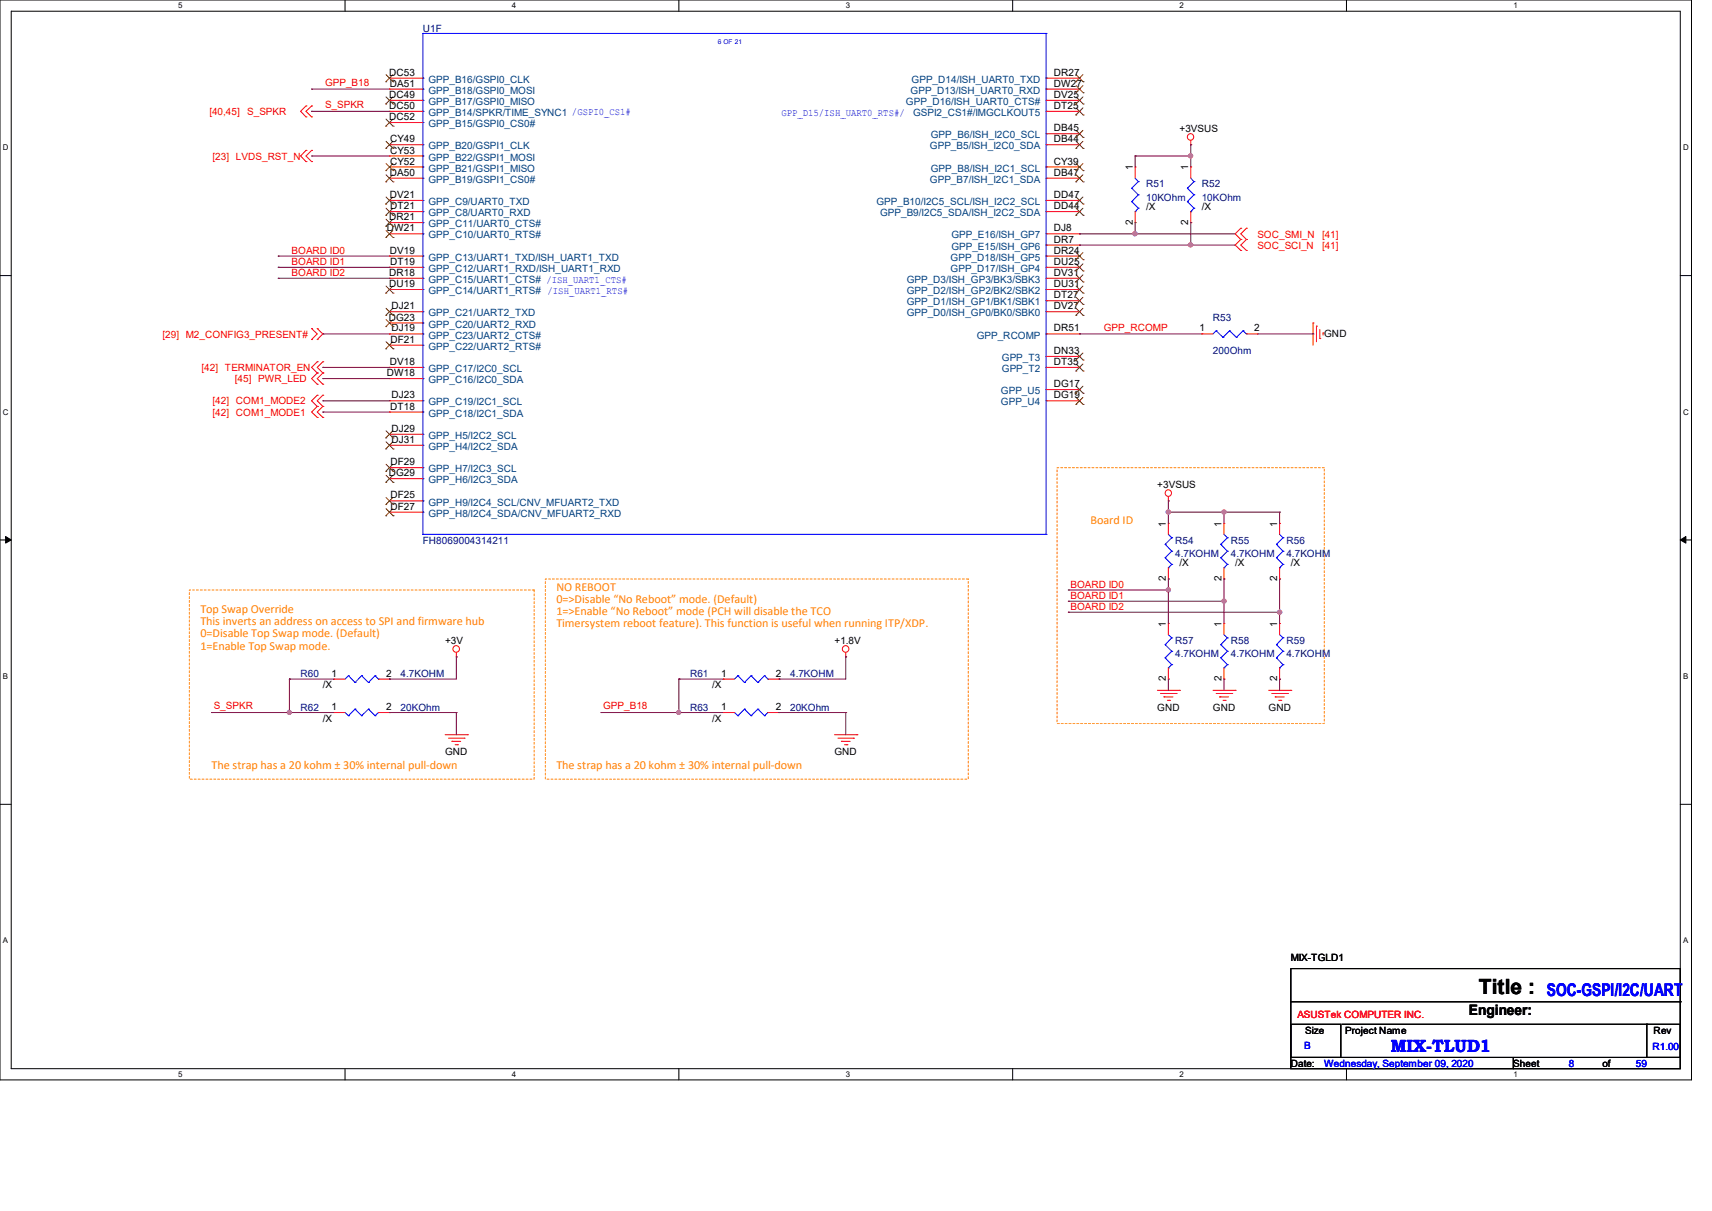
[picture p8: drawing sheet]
<svg xmlns="http://www.w3.org/2000/svg" width="297mm" height="210mm" viewBox="0 0 297 210" stroke-linecap="round" stroke-linejoin="round" font-family="sans-serif">
<defs><g id="words">
<text font-size="3.6" x="256.6" y="172.3">Title :</text>
<g font-size="3" fill="#00f">
<text x="268.4" y="172.7">SOC-GSPI/I2C/UART</text>
<text x="241.3" y="182.4">MIX-TLUD1</text>
</g>
<text font-size="2.5" x="254.8" y="176.1">Engineer:</text>
<g font-size="2.1" fill="#ff8000">
<text x="189.2" y="90.8">Board ID</text>
<text x="34.8" y="106.3">Top Swap Override</text>
<text x="96.5" y="102.4">NO REBOOT</text>
<text x="96.5" y="104.6">0=&gt;Disable “No Reboot” mode. (Default)</text>
<text x="96.5" y="106.7">1=&gt;Enable “No Reboot” mode (PCH will disable the TCO</text>
<text x="34.8" y="108.4">This inverts an address on access to SPI and firmware hub</text>
<text x="34.8" y="110.5">0=Disable Top Swap mode. (Default)</text>
<text x="34.8" y="112.6">1=Enable Top Swap mode.</text>
<text x="96.5" y="108.8">Timersystem reboot feature). This function is useful when running ITP/XDP.</text>
<text x="36.7" y="133.3">The strap has a 20 kohm ± 30% internal pull-down</text>
<text x="96.5" y="133.3">The strap has a 20 kohm ± 30% internal pull-down</text>
</g>
<g font-size="1.7" fill="#000080">
<text x="73.4" y="5.5">U1F</text>
<text x="198.8" y="32.5">R51</text>
<text x="198.8" y="34.8">10KOhm</text>
<text x="208.5" y="32.5">R52</text>
<text x="208.5" y="34.8">10KOhm</text>
<text x="210.4" y="55.7">R53</text>
<text x="210.4" y="61.5">200Ohm</text>
<text x="73.4" y="94.3">FH8069004314211</text>
<text x="203.9" y="94.3">R54</text>
<text x="213.5" y="94.3">R55</text>
<text x="223.2" y="94.3">R56</text>
<text x="203.9" y="96.6">4.7KOHM</text>
<text x="213.5" y="96.6">4.7KOHM</text>
<text x="223.2" y="96.6">4.7KOHM</text>
<text x="203.9" y="111.7">R57</text>
<text x="203.9" y="114">4.7KOHM</text>
<text x="213.5" y="111.7">R58</text>
<text x="213.5" y="114">4.7KOHM</text>
<text x="223.2" y="111.7">R59</text>
<text x="223.2" y="114">4.7KOHM</text>
<text x="52.2" y="117.4">R60</text>
<text x="69.5" y="117.4">4.7KOHM</text>
<text x="119.7" y="117.4">R61</text>
<text x="137.1" y="117.4">4.7KOHM</text>
<text x="52.2" y="123.2">R62</text>
<text x="69.5" y="123.2">20KOhm</text>
<text x="119.7" y="123.2">R63</text>
<text x="137.1" y="123.2">20KOhm</text>
</g>
<g font-size="1.7" fill="#f00">
<text x="56.4" y="14.9">GPP_B18</text>
<text x="36.3" y="20">[40,45]</text>
<text x="42.9" y="20">S_SPKR</text>
<text x="56.4" y="18.7">S_SPKR</text>
<text x="36.9" y="27.7">[23] LVDS_RST_N</text>
<text x="218.1" y="41.2">SOC_SMI_N</text>
<text x="229.4" y="41.2">[41]</text>
<text x="50.6" y="44">BOARD ID0</text>
<text x="50.6" y="46">BOARD ID1</text>
<text x="50.6" y="47.9">BOARD ID2</text>
<text x="218.1" y="43.1">SOC_SCI_N</text>
<text x="229.4" y="43.1">[41]</text>
<text x="28.2" y="58.6">[29] M2_CONFIG3_PRESENT#</text>
<text x="191.5" y="57.3">GPP_RCOMP</text>
<text x="35" y="64.3">[42] TERMINATOR_EN</text>
<text x="36.9" y="70.1">[42] COM1_MODE2</text>
<text x="40.8" y="66.3">[45] PWR_LED</text>
<text x="36.9" y="72.1">[42] COM1_MODE1</text>
<text x="185.7" y="101.9">BOARD ID0</text>
<text x="185.7" y="103.9">BOARD ID1</text>
<text x="185.7" y="105.8">BOARD ID2</text>
<text x="37.1" y="123">S_SPKR</text>
<text x="104.6" y="123">GPP_B18</text>
<text x="225.1" y="176.5">ASUSTek COMPUTER INC.</text>
</g>
<g font-size="1.7">
<text x="67.5" y="17">DC49</text>
<text x="67.5" y="13.1">DC53</text>
<text x="67.6" y="15">DA51</text>
<text x="182.8" y="17">DV25</text>
<text x="182.8" y="15">DW27</text>
<text x="182.8" y="13.1">DR27</text>
<text x="67.5" y="20.8">DC52</text>
<text x="67.5" y="18.9">DC50</text>
<text x="182.8" y="22.8">DB45</text>
<text x="182.8" y="18.9">DT25</text>
<text x="204.6" y="22.9">+3VSUS</text>
<text x="67.7" y="28.5">CY52</text>
<text x="67.7" y="26.6">CY53</text>
<text x="67.7" y="24.7">CY49</text>
<text x="182.8" y="28.5">CY39</text>
<text x="182.8" y="24.7">DB44</text>
<text x="196.5" y="29.5" transform="rotate(-90 196.5 29.5)">1</text>
<text x="206.2" y="29.5" transform="rotate(-90 206.2 29.5)">1</text>
<text x="67.6" y="34.3">DV21</text>
<text x="67.6" y="30.5">DA50</text>
<text x="182.8" y="34.3">DD47</text>
<text x="182.8" y="30.5">DB47</text>
<text x="67.1" y="40.1">DW21</text>
<text x="67.5" y="38.2">DR21</text>
<text x="67.7" y="36.3">DT21</text>
<text x="182.8" y="40.1">DJ8</text>
<text x="182.8" y="36.3">DD44</text>
<text x="196.5" y="39" transform="rotate(-90 196.5 39)">2</text>
<text x="198.8" y="36.4">/X</text>
<text x="206.2" y="39" transform="rotate(-90 206.2 39)">2</text>
<text x="208.5" y="36.4">/X</text>
<text x="67.5" y="47.8">DR18</text>
<text x="67.6" y="44">DV19</text>
<text x="67.7" y="45.9">DT19</text>
<text x="182.8" y="47.8">DV31</text>
<text x="182.8" y="45.9">DU25</text>
<text x="182.8" y="44">DR24</text>
<text x="182.8" y="42.1">DR7</text>
<text x="67.5" y="49.8">DU19</text>
<text x="67.9" y="53.6">DJ21</text>
<text x="182.8" y="53.6">DV27</text>
<text x="182.8" y="51.7">DT27</text>
<text x="182.8" y="49.8">DU31</text>
<text x="67.4" y="55.6">DG23</text>
<text x="67.7" y="59.4">DF21</text>
<text x="67.9" y="57.5">DJ19</text>
<text x="182.8" y="57.5">DR51</text>
<text x="208.1" y="57.5">1</text>
<text x="217.6" y="57.5">2</text>
<text x="229.7" y="58.4">GND</text>
<text x="67.1" y="65.2">DW18</text>
<text x="67.6" y="63.3">DV18</text>
<text x="182.8" y="63.3">DT35</text>
<text x="182.8" y="61.4">DN33</text>
<text x="67.7" y="71">DT18</text>
<text x="67.9" y="69.1">DJ23</text>
<text x="182.8" y="69.1">DG19</text>
<text x="182.8" y="67.1">DG17</text>
<text x="67.9" y="76.8">DJ31</text>
<text x="67.9" y="74.9">DJ29</text>
<text x="67.4" y="82.6">DG29</text>
<text x="67.7" y="80.7">DF29</text>
<text x="67.7" y="88.4">DF27</text>
<text x="67.7" y="86.4">DF25</text>
<text x="200.8" y="84.6">+3VSUS</text>
<text x="202.3" y="91.3" transform="rotate(-90 202.3 91.3)">1</text>
<text x="211.9" y="91.3" transform="rotate(-90 211.9 91.3)">1</text>
<text x="221.6" y="91.3" transform="rotate(-90 221.6 91.3)">1</text>
<text x="202.3" y="100.8" transform="rotate(-90 202.3 100.8)">2</text>
<text x="204.6" y="98.1">/X</text>
<text x="211.9" y="100.8" transform="rotate(-90 211.9 100.8)">2</text>
<text x="214.3" y="98.1">/X</text>
<text x="221.6" y="100.8" transform="rotate(-90 221.6 100.8)">2</text>
<text x="223.9" y="98.1">/X</text>
<text x="77.2" y="111.7">+3V</text>
<text x="144.8" y="111.7">+1.8V</text>
<text x="202.3" y="108.7" transform="rotate(-90 202.3 108.7)">1</text>
<text x="211.9" y="108.7" transform="rotate(-90 211.9 108.7)">1</text>
<text x="221.6" y="108.7" transform="rotate(-90 221.6 108.7)">1</text>
<text x="56" y="119.4">/X</text>
<text x="57.5" y="117.3">1</text>
<text x="67" y="117.3">2</text>
<text x="123.6" y="119.4">/X</text>
<text x="125.1" y="117.3">1</text>
<text x="134.6" y="117.3">2</text>
<text x="202.3" y="118.1" transform="rotate(-90 202.3 118.1)">2</text>
<text x="211.9" y="118.1" transform="rotate(-90 211.9 118.1)">2</text>
<text x="221.6" y="118.1" transform="rotate(-90 221.6 118.1)">2</text>
<text x="56" y="125.2">/X</text>
<text x="57.5" y="123.1">1</text>
<text x="67" y="123.1">2</text>
<text x="123.6" y="125.2">/X</text>
<text x="125.1" y="123.1">1</text>
<text x="134.6" y="123.1">2</text>
<text x="200.8" y="123.2">GND</text>
<text x="210.4" y="123.2">GND</text>
<text x="220.1" y="123.2">GND</text>
<text x="77.2" y="131">GND</text>
<text x="144.8" y="131">GND</text>
<text x="223.9" y="166.7">MIX-TGLD1</text>
<text x="226.4" y="179.2">Size</text>
<text x="233.4" y="179.2">Project Name</text>
<text x="286.9" y="179.4">Rev</text>
<text x="223.9" y="185">Date:</text>
<text x="262.5" y="185">Sheet</text>
<text x="278" y="185">of</text>
</g>
<g font-size="1.7" fill="#004080">
<text x="74.3" y="16.3">GPP_B18/GSPI0_MOSI</text>
<text x="74.3" y="14.4">GPP_B16/GSPI0_CLK</text>
<text x="158" y="16.3">GPP_D13/ISH_UART0_RXD</text>
<text x="158.2" y="14.4">GPP_D14/ISH_UART0_TXD</text>
<text x="74.3" y="22.1">GPP_B15/GSPI0_CS0#</text>
<text x="74.3" y="20.1">GPP_B14/SPKR/TIME_SYNC1 /GSPI0_CS1#</text>
<text x="74.3" y="18.2">GPP_B17/GSPI0_MISO</text>
<text x="157.2" y="18.2">GPP_D16/ISH_UART0_CTS#</text>
<text x="158.4" y="20.1">GSPI2_CS1#/IMGCLKOUT5</text>
<text x="74.3" y="29.8">GPP_B21/GSPI1_MISO</text>
<text x="74.3" y="27.9">GPP_B22/GSPI1_MOSI</text>
<text x="74.3" y="25.9">GPP_B20/GSPI1_CLK</text>
<text x="161.3" y="25.9">GPP_B5/ISH_I2C0_SDA</text>
<text x="161.5" y="29.8">GPP_B8/ISH_I2C1_SCL</text>
<text x="161.5" y="24">GPP_B6/ISH_I2C0_SCL</text>
<text x="74.3" y="35.6">GPP_C9/UART0_TXD</text>
<text x="74.3" y="31.7">GPP_B19/GSPI1_CS0#</text>
<text x="152.1" y="35.6">GPP_B10/I2C5_SCL/ISH_I2C2_SCL</text>
<text x="161.3" y="31.7">GPP_B7/ISH_I2C1_SDA</text>
<text x="74.3" y="41.4">GPP_C10/UART0_RTS#</text>
<text x="74.3" y="39.4">GPP_C11/UART0_CTS#</text>
<text x="74.3" y="37.5">GPP_C8/UART0_RXD</text>
<text x="152.7" y="37.5">GPP_B9/I2C5_SDA/ISH_I2C2_SDA</text>
<text x="165.1" y="41.4">GPP_E16/ISH_GP7</text>
<text x="74.3" y="47.2">GPP_C12/UART1_RXD/ISH_UART1_RXD</text>
<text x="74.3" y="45.2">GPP_C13/UART1_TXD/ISH_UART1_TXD</text>
<text x="164.9" y="47.2">GPP_D17/ISH_GP4</text>
<text x="164.9" y="45.2">GPP_D18/ISH_GP5</text>
<text x="165.1" y="43.3">GPP_E15/ISH_GP6</text>
<text x="74.3" y="51">GPP_C14/UART1_RTS# /ISH_UART1_RTS#</text>
<text x="74.3" y="49.1">GPP_C15/UART1_CTS# /ISH_UART1_CTS#</text>
<text x="157.3" y="53">GPP_D1/ISH_GP1/BK1/SBK1</text>
<text x="157.3" y="51">GPP_D2/ISH_GP2/BK2/SBK2</text>
<text x="157.3" y="49.1">GPP_D3/ISH_GP3/BK3/SBK3</text>
<text x="74.3" y="58.7">GPP_C23/UART2_CTS#</text>
<text x="74.3" y="56.8">GPP_C20/UART2_RXD</text>
<text x="74.3" y="54.9">GPP_C21/UART2_TXD</text>
<text x="157.3" y="54.9">GPP_D0/ISH_GP0/BK0/SBK0</text>
<text x="169.5" y="58.7">GPP_RCOMP</text>
<text x="74.3" y="64.5">GPP_C17/I2C0_SCL</text>
<text x="74.3" y="60.7">GPP_C22/UART2_RTS#</text>
<text x="173.8" y="64.5">GPP_T2</text>
<text x="173.8" y="62.6">GPP_T3</text>
<text x="74.3" y="70.3">GPP_C19/I2C1_SCL</text>
<text x="74.3" y="66.5">GPP_C16/I2C0_SDA</text>
<text x="173.6" y="70.3">GPP_U4</text>
<text x="173.6" y="68.4">GPP_U5</text>
<text x="74.3" y="76.1">GPP_H5/I2C2_SCL</text>
<text x="74.3" y="72.3">GPP_C18/I2C1_SDA</text>
<text x="74.3" y="83.8">GPP_H6/I2C3_SDA</text>
<text x="74.3" y="81.9">GPP_H7/I2C3_SCL</text>
<text x="74.3" y="78">GPP_H4/I2C2_SDA</text>
<text x="74.3" y="89.6">GPP_H8/I2C4_SDA/CNV_MFUART2_RXD</text>
<text x="74.3" y="87.7">GPP_H9/I2C4_SCL/CNV_MFUART2_TXD</text>
</g>
<g font-size="1.7" fill="#00f">
<text x="135.6" y="20.2">GPP_D15/ISH_UART0_RTS#/</text>
<text x="226.3" y="181.9">B</text>
<text x="229.7" y="185">Wednesday, September 09, 2020</text>
<text x="272.2" y="185">8</text>
<text x="283.8" y="185">59</text>
<text x="286.7" y="182.1">R1.00</text>
</g>
<g font-size="1.4">
<text x="30.9" y="1.4">5</text>
<text x="88.8" y="1.4">4</text>
<text x="146.7" y="1.4">3</text>
<text x="204.6" y="1.4">2</text>
<text x="262.6" y="1.4">1</text>
<text x=".5" y="26.1">D</text>
<text x="292" y="26.1">D</text>
<text x=".5" y="71.9">C</text>
<text x="292" y="71.9">C</text>
<text x=".5" y="117.8">B</text>
<text x="292" y="117.8">B</text>
<text x=".5" y="163.6">A</text>
<text x="292" y="163.6">A</text>
<text x="30.9" y="186.8">5</text>
<text x="88.8" y="186.8">4</text>
<text x="146.7" y="186.8">3</text>
<text x="204.6" y="186.8">2</text>
<text x="262.6" y="186.8">1</text>
</g>
<text font-size="1.1" fill="#00f" x="124.5" y="7.7">6 OF 21</text>
</g></defs>
<path d="M0 0h293.5v187.3h-293.5zM1.9 1.9h289.6v183.4h-289.6z" fill="none" stroke="#000" stroke-width=".17"/>
<g fill="#fff">
<path d="M30.9 .2h.8v1.5h-.8z"/>
<path d="M30.9 185.5h.8v1.6h-.8z"/>
</g>
<path d="M59.9 0v1.9M59.9 185.3v2" fill="none" stroke="#000" stroke-width=".17"/>
<g fill="#fff">
<path d="M88.8 .2h.8v1.5h-.8z"/>
<path d="M88.8 185.5h.8v1.6h-.8z"/>
</g>
<path d="M117.8 0v1.9M117.8 185.3v2" fill="none" stroke="#000" stroke-width=".17"/>
<g fill="#fff">
<path d="M146.7 .2h.8v1.5h-.8z"/>
<path d="M146.7 185.5h.8v1.6h-.8z"/>
</g>
<path d="M175.7 0v1.9M175.7 185.3v2" fill="none" stroke="#000" stroke-width=".17"/>
<g fill="#fff">
<path d="M204.6 .2h.8v1.5h-.8z"/>
<path d="M204.6 185.5h.8v1.6h-.8z"/>
</g>
<path d="M233.6 0v1.9M233.6 185.3v2" fill="none" stroke="#000" stroke-width=".17"/>
<g fill="#fff">
<path d="M262.6 .2h.7v1.5h-.7z"/>
<path d="M262.6 185.5h.7v1.6h-.7z"/>
<path d="M.5 24.8h1v1.6h-1z"/>
<path d="M292 24.8h1v1.6h-1z"/>
<path d="M.5 70.7h1v1.5h-1z"/>
<path d="M292 70.7h1v1.5h-1z"/>
</g>
<path d="M0 47.8h1.9M291.5 47.8h2" fill="none" stroke="#000" stroke-width=".17"/>
<g fill="#fff">
<path d="M.5 116.5h.9v1.6h-.9z"/>
<path d="M292 116.5h.9v1.6h-.9z"/>
</g>
<path d="M0 93.6h1.9M291.5 93.6h2" fill="none" stroke="#000" stroke-width=".17"/>
<path d="M1 93l.9 .6-.9 .6zM291.5 93.6l1-.6v1.2z" fill="#000" stroke="#000" stroke-width=".17"/>
<g fill="#fff">
<path d="M.5 162.4h.9v1.5h-.9z"/>
<path d="M292 162.4h.9v1.5h-.9z"/>
</g>
<path d="M0 139.5h1.9M291.5 139.5h2M223.9 168h67.6v15.4h-67.6zM223.9 177.6h8.7v5.8h-8.7zM223.9 173.7h67.6M232.8 177.6h52.9M285.7 177.6h5.8v5.8h-5.8zM285.7 177.6h.1M291.5 173.7h.1M223.9 183.4h38.7v1.9h-38.7zM262.6 183.4h28.9v1.9h-28.9z" fill="none" stroke="#000" stroke-width=".17"/>
<path d="M183.4 81.1h46.3v44.4h-46.3zM32.9 102.3h59.8v32.8h-59.8zM94.6 100.4h73.4v34.7h-73.4z" fill="none" stroke="#ff8000" stroke-width=".17" stroke-dasharray=".3"/>
<g fill="none" stroke="#f00" stroke-width=".17">
<path d="M53.1 18.4h.1M53.1 18.4l-.9 .9 .9 1M54.1 18.4h.1M54.1 18.4l-1 .9 1 1M67.6 19.3h.1M67.6 17.4h.1M67.6 15.5h.1M67.6 13.5h.1M67.6 19.3h5.8M67.6 17.4h5.8M67.6 15.5h5.8M67.6 13.5h5.8"/>
<path d="M181.5 19.3h5.8M181.5 17.4h5.8M181.5 15.5h5.8M181.5 13.5h5.8M187.3 19.3h.1M187.3 17.4h.1M187.3 15.5h.1M187.3 13.5h.1M53.1 20.3h.1M53.1 26.1h.1M53.1 28h.1M53.1 26.1l-.9 1 .9 .9"/>
<path d="M54.1 20.3h.1M54.1 26.1h.1M54.1 28h.1M54.1 26.1l-1 1 1 .9M67.6 38.6h.1M67.6 36.7h.1M67.6 34.8h.1M67.6 30.9h.1M67.6 29h.1M67.6 27.1h.1M67.6 25.1h.1M67.6 21.3h.1"/>
<path d="M67.6 38.6h5.8M67.6 36.7h5.8M67.6 34.8h5.8M67.6 30.9h5.8M67.6 29h5.8M67.6 27.1h5.8M67.6 25.1h5.8M67.6 21.3h5.8M181.5 36.7h5.8M181.5 34.8h5.8M181.5 30.9h5.8M181.5 29h5.8"/>
<path d="M181.5 25.1h5.8M181.5 23.2h5.8M187.3 36.7h.1M187.3 34.8h.1M187.3 30.9h.1M187.3 29h.1M187.3 25.1h.1M187.3 23.2h.1M196.9 29h.1M196.9 38.6h.1M196.9 29v1.9M196.9 36.7v1.9"/>
<path d="M206.6 25.1h.1M206.6 29h.1M206.6 38.6h.1M206.6 24.3v.8M206.6 29v1.9M206.6 36.7v1.9M215.3 39.6h.1M215.3 39.6l-1 1 1 .9M216.2 39.6h.1M216.2 39.6l-.9 1 .9 .9M54.1 57h.1M54.1 58.9h.1"/>
<path d="M54.1 57l.9 .9-.9 1M55 58.9h.1M55 57h.1M55 57l1 .9-1 1M67.6 59.9h.1M67.6 57.9h.1M67.6 56h.1M67.6 54.1h.1M67.6 50.2h.1M67.6 48.3h.1M67.6 46.4h.1M67.6 44.4h.1"/>
<path d="M67.6 40.6h.1M67.6 59.9h5.8M67.6 57.9h5.8M67.6 56h5.8M67.6 54.1h5.8M67.6 50.2h5.8M67.6 48.3h5.8M67.6 46.4h5.8M67.6 44.4h5.8M67.6 40.6h5.8M181.5 57.9h5.8M181.5 54.1h5.8"/>
<path d="M181.5 50.2h5.8M181.5 48.3h5.8M181.5 46.4h5.8M181.5 44.4h5.8M181.5 40.6h5.8M181.5 52.2h5.8M181.5 42.5h5.8M187.3 57.9h.1M187.3 54.1h.1M187.3 52.2h.1M187.3 50.2h.1M187.3 48.3h.1"/>
<path d="M187.3 46.4h.1M187.3 44.4h.1M187.3 42.5h.1M187.3 40.6h.1M208.5 57.9h.1M208.5 57.9h1.9M215.3 43.4h.1M215.3 41.5h.1M215.3 41.5l-1 1 1 .9M216.2 41.5h.1M216.2 43.4h.1M216.2 41.5l-.9 1 .9 .9"/>
<path d="M216.2 57.9h1.9M218.1 57.9h.1M227.8 56h.1M227.8 56v3.9M228.4 56.6h.1M228.4 56.6v2.7M229 58.7h.1M229 57.1v1.6M229.5 57.7h.1M229.5 57.7v.4M55 70.5h.1M55 72.4h.1"/>
<path d="M55 68.5h.1M55 62.7h.1M55 64.7h.1M55 66.6h.1M55 70.5l-.9 1 .9 .9M55 68.5l-.9 1 .9 1M55 62.7l-.9 1 .9 1M55 64.7l-.9 1 .9 .9M56 70.5h.1M56 72.4h.1M56 68.5h.1M56 62.7h.1"/>
<path d="M56 64.7h.1M56 66.6h.1M56 70.5l-1 1 1 .9M56 68.5l-1 1 1 1M56 62.7l-1 1 1 1M56 64.7l-1 1 1 .9M67.6 77.2h.1M67.6 75.3h.1M67.6 71.5h.1M67.6 69.5h.1M67.6 65.7h.1M67.6 63.7h.1"/>
<path d="M67.6 77.2h5.8M67.6 75.3h5.8M67.6 71.5h5.8M67.6 69.5h5.8M67.6 65.7h5.8M67.6 63.7h5.8M181.5 69.5h5.8M181.5 63.7h5.8M181.5 67.6h5.8M181.5 61.8h5.8M187.3 69.5h.1M187.3 67.6h.1"/>
<path d="M187.3 63.7h.1M187.3 61.8h.1M67.6 88.8h.1M67.6 86.9h.1M67.6 83h.1M67.6 81.1h.1M67.6 88.8h5.8M67.6 86.9h5.8M67.6 83h5.8M67.6 81.1h5.8M202.7 86.9h.1M202.7 90.8h.1"/>
<path d="M202.7 86.1v.8M202.7 90.8v1.9M202.7 98.5v1.9M212.3 90.8h.1M212.3 90.8v1.9M212.3 98.5v1.9M222 90.8h.1M222 90.8v1.9M222 98.5v1.9M57.9 117.8h.1M57.9 117.8h2M65.7 117.8h1.9"/>
<path d="M67.6 117.8h.1M79.2 113.9h.1M79.2 113.2v.7M125.5 117.8h.1M125.5 117.8h1.9M133.2 117.8h1.9M135.1 117.8h.1M146.7 113.9h.1M146.7 113.2v.7M200.8 119.7h3.8M202.7 108.1h.1M202.7 117.8h.1"/>
<path d="M202.7 100.4h.1M202.7 108.1v2M202.7 115.8v2M204.6 119.7h.1M210.4 119.7h3.9M212.3 108.1h.1M212.3 117.8h.1M212.3 100.4h.1M212.3 108.1v2M212.3 115.8v2M214.3 119.7h.1M220.1 119.7h3.8"/>
<path d="M222 108.1h.1M222 117.8h.1M222 100.4h.1M222 108.1v2M222 115.8v2M223.9 119.7h.1M57.9 123.6h.1M57.9 123.6h2M65.7 123.6h1.9M67.6 123.6h.1M77.2 127.4h3.9M77.8 128h2.7"/>
<path d="M78.4 128.6h.1M78.4 128.6h1.5M79 129.2h.4M79.4 129.2h.1M80.5 128h.1M81.1 127.4h.1M125.5 123.6h.1M125.5 123.6h1.9M133.2 123.6h1.9M135.1 123.6h.1M144.8 127.4h3.9M145.4 128h2.7"/>
<path d="M146 128.6h.1M146 128.6h1.5M146.5 129.2h.4M146.9 129.2h.1M148.1 128h.1M148.7 127.4h.1M201.3 120.3h2.7M201.9 120.9h.1M201.9 120.9h1.6M202.5 121.5h.4M202.9 121.5h.1M204 120.3h.1"/>
<path d="M211 120.3h2.7M211.6 120.9h.1M211.6 120.9h1.5M212.2 121.5h.4M212.6 121.5h.1M213.7 120.3h.1M220.6 120.3h2.8M221.2 120.9h.1M221.2 120.9h1.6M221.8 121.5h.4M222.2 121.5h.1M223.4 120.3h.1"/>
<circle cx="206.5" cy="23.7" r=".56"/>
<circle cx="202.7" cy="85.5" r=".56"/>
<circle cx="79.1" cy="112.5" r=".57"/>
<circle cx="146.7" cy="112.5" r=".57"/>
</g>
<g fill="none" stroke="#00f" stroke-width=".17">
<path d="M73.4 5.8h.1M73.4 15.5h.1M73.4 13.5h.1M73.4 19.3h.1M73.4 17.4h.1M73.4 5.8v86.9M73.4 5.8h108.1M181.5 5.8h.1M181.5 13.5h.1M181.5 15.5h.1M181.5 19.3h.1M181.5 17.4h.1"/>
<path d="M181.5 5.8v86.9M73.4 30.9h.1M73.4 27.1h.1M73.4 25.1h.1M73.4 29h.1M73.4 21.3h.1M73.4 38.6h.1M73.4 34.8h.1M73.4 36.7h.1M181.5 36.7h.1M181.5 23.2h.1M181.5 25.1h.1"/>
<path d="M181.5 29h.1M181.5 34.8h.1M181.5 30.9h.1M196.3 35h.1M196.3 32.6h.1M196.3 35l1.2 1.1M196.3 32.6l1.2 1.2M196.9 36.7h.1M196.9 30.9l.6 .6M197.5 36.1h.1M197.5 31.5h.1M197.5 33.8h.1"/>
<path d="M197.5 36.1l-.6 .6M197.5 33.8l-1.2 1.2M197.5 31.5l-1.2 1.1M206 35h.1M206 32.6h.1M206 35l1.1 1.1M206 32.6l1.1 1.2M206.6 36.7h.1M206.6 30.9l.5 .6M207.1 36.1h.1M207.1 31.5h.1M207.1 33.8h.1"/>
<path d="M207.1 36.1l-.5 .6M207.1 33.8l-1.1 1.2M207.1 31.5l-1.1 1.1M73.4 56h.1M73.4 48.3h.1M73.4 50.2h.1M73.4 54.1h.1M73.4 40.6h.1M73.4 46.4h.1M73.4 59.9h.1M73.4 57.9h.1M73.4 44.4h.1"/>
<path d="M181.5 46.4h.1M181.5 57.9h.1M181.5 48.3h.1M181.5 50.2h.1M181.5 52.2h.1M181.5 54.1h.1M181.5 40.6h.1M181.5 42.5h.1M181.5 44.4h.1M211 57.4h.1M211 57.4l1.2 1.1M211 57.4l-.6 .5"/>
<path d="M212.2 58.5h.1M213.3 57.4h.1M213.3 57.4l1.2 1.1M213.3 57.4l-1.1 1.1M214.5 58.5h.1M215.6 57.4h.1M215.6 57.4l.6 .5M215.6 57.4l-1.1 1.1M216.2 57.9h.1M73.4 77.2h.1M73.4 63.7h.1M73.4 75.3h.1"/>
<path d="M73.4 71.5h.1M73.4 65.7h.1M73.4 69.5h.1M181.5 61.8h.1M181.5 69.5h.1M181.5 67.6h.1M181.5 63.7h.1M73.4 92.7h.1M73.4 88.8h.1M73.4 83h.1M73.4 81.1h.1M73.4 86.9h.1"/>
<path d="M73.4 92.7h108.1M181.5 92.7h.1M202.1 96.7h.1M202.1 94.4h.1M202.1 96.7l1.2 1.2M202.1 94.4l1.2 1.2M202.7 98.5h.1M202.7 92.7l.6 .6M203.3 97.9h.1M203.3 93.3h.1M203.3 95.6h.1M203.3 97.9l-.6 .6"/>
<path d="M203.3 95.6l-1.2 1.1M203.3 93.3l-1.2 1.1M211.8 96.7h.1M211.8 94.4h.1M211.8 96.7l1.1 1.2M211.8 94.4l1.1 1.2M212.3 98.5h.1M212.3 92.7l.6 .6M212.9 97.9h.1M212.9 93.3h.1M212.9 95.6h.1M212.9 97.9l-.6 .6"/>
<path d="M212.9 95.6l-1.1 1.1M212.9 93.3l-1.1 1.1M221.4 96.7h.1M221.4 94.4h.1M221.4 96.7l1.2 1.2M221.4 94.4l1.2 1.2M222 98.5h.1M222 92.7l.6 .6M222.6 97.9h.1M222.6 93.3h.1M222.6 95.6h.1M222.6 97.9l-.6 .6"/>
<path d="M222.6 95.6l-1.2 1.1M222.6 93.3l-1.2 1.1M60.5 117.2h.1M60.5 117.2l1.1 1.2M60.5 117.2l-.6 .6M61.6 118.4h.1M62.7 117.2h.1M62.7 117.2l1.2 1.2M62.7 117.2l-1.1 1.2M63.9 118.4h.1M65.1 117.2h.1M65.1 117.2l.6 .6"/>
<path d="M65.1 117.2l-1.2 1.2M65.7 117.8h.1M128 117.2h.1M128 117.2l1.2 1.2M128 117.2l-.6 .6M129.2 118.4h.1M130.3 117.2h.1M130.3 117.2l1.2 1.2M130.3 117.2l-1.1 1.2M131.5 118.4h.1M132.6 117.2h.1M132.6 117.2l.6 .6"/>
<path d="M132.6 117.2l-1.1 1.2M133.2 117.8h.1M202.1 114.1h.1M202.1 111.8h.1M202.1 114.1l1.2 1.2M202.1 111.8l1.2 1.1M202.7 115.8h.1M202.7 110.1l.6 .5M203.3 115.3h.1M203.3 110.6h.1M203.3 112.9h.1M203.3 115.3l-.6 .5"/>
<path d="M203.3 112.9l-1.2 1.2M203.3 110.6l-1.2 1.2M211.8 114.1h.1M211.8 111.8h.1M211.8 114.1l1.1 1.2M211.8 111.8l1.1 1.1M212.3 115.8h.1M212.3 110.1l.6 .5M212.9 115.3h.1M212.9 110.6h.1M212.9 112.9h.1M212.9 115.3l-.6 .5"/>
<path d="M212.9 112.9l-1.1 1.2M212.9 110.6l-1.1 1.2M221.4 114.1h.1M221.4 111.8h.1M221.4 114.1l1.2 1.2M221.4 111.8l1.2 1.1M222 115.8h.1M222 110.1l.6 .5M222.6 115.3h.1M222.6 110.6h.1M222.6 112.9h.1M222.6 115.3l-.6 .5"/>
<path d="M222.6 112.9l-1.2 1.2M222.6 110.6l-1.2 1.2M59.9 123.6l.6 .5M60.5 124.1h.1M61.6 123h.1M61.6 123l-1.1 1.1M61.6 123l1.1 1.1M62.7 124.1h.1M63.9 123h.1M63.9 123l-1.2 1.1M63.9 123l1.2 1.1M65.1 124.1h.1"/>
<path d="M65.7 123.6h.1M65.7 123.6l-.6 .5M127.4 123.6l.6 .5M128 124.1h.1M129.2 123h.1M129.2 123l-1.2 1.1M129.2 123l1.1 1.1M130.3 124.1h.1M131.5 123h.1M131.5 123l-1.2 1.1M131.5 123l1.1 1.1M132.6 124.1h.1"/>
<path d="M133.2 123.6h.1M133.2 123.6l-.6 .5"/>
</g>
<g fill="none" stroke="#804000" stroke-width=".17">
<path d="M66.9 18h.1M66.9 14.2h.1M67 16.8l1.2 1.2M67 13l1.2 1.2M68.2 16.8l-1.3 1.2M68.2 13l-1.3 1.2M68.2 18h.1M68.2 14.2h.1M186.6 19.9h.1M186.6 18h.1M186.6 16.1h.1M186.6 14.2h.1"/>
<path d="M186.7 18.7l1.2 1.2M186.7 16.8l1.2 1.2M186.7 14.9l1.2 1.2M186.7 13l1.2 1.2M187.9 18.7l-1.3 1.2M187.9 16.8l-1.3 1.2M187.9 14.9l-1.3 1.2M187.9 13l-1.3 1.2M187.9 19.9h.1M187.9 18h.1M187.9 16.1h.1M187.9 14.2h.1"/>
<path d="M66.9 39.2h.1M66.9 37.3h.1M66.9 35.4h.1M66.9 31.5h.1M66.9 29.6h.1M66.9 25.7h.1M66.9 21.9h.1M67 40l1.2 1.2M67 38l1.2 1.2M67 36.1l1.2 1.2M67 34.2l1.2 1.2M67 30.3l1.2 1.2"/>
<path d="M67 28.4l1.2 1.2M67 24.5l1.2 1.2M67 20.7l1.2 1.2M68.2 40l-1.3 1.2M68.2 38l-1.3 1.2M68.2 36.1l-1.3 1.2M68.2 34.2l-1.3 1.2M68.2 30.3l-1.3 1.2M68.2 28.4l-1.3 1.2M68.2 24.5l-1.3 1.2M68.2 20.7l-1.3 1.2M68.2 39.2h.1"/>
<path d="M68.2 37.3h.1M68.2 35.4h.1M68.2 31.5h.1M68.2 29.6h.1M68.2 25.7h.1M68.2 21.9h.1M186.6 37.3h.1M186.6 35.4h.1M186.6 31.5h.1M186.6 29.6h.1M186.6 25.7h.1M186.6 23.8h.1"/>
<path d="M186.7 36.1l1.2 1.2M186.7 34.2l1.2 1.2M186.7 30.3l1.2 1.2M186.7 28.4l1.2 1.2M186.7 24.5l1.2 1.2M186.7 22.6l1.2 1.2M187.9 36.1l-1.3 1.2M187.9 34.2l-1.3 1.2M187.9 30.3l-1.3 1.2M187.9 28.4l-1.3 1.2M187.9 24.5l-1.3 1.2M187.9 22.6l-1.3 1.2"/>
<path d="M187.9 37.3h.1M187.9 35.4h.1M187.9 31.5h.1M187.9 29.6h.1M187.9 25.7h.1M187.9 23.8h.1M66.9 56.6h.1M66.9 54.7h.1M66.9 50.8h.1M66.9 41.2h.1M67 59.3l1.2 1.2M67 55.4l1.2 1.2"/>
<path d="M67 53.5l1.2 1.2M67 49.6l1.2 1.2M68.2 59.3l-1.3 1.2M68.2 55.4l-1.3 1.2M68.2 53.5l-1.3 1.2M68.2 49.6l-1.3 1.2M68.2 56.6h.1M68.2 54.7h.1M68.2 50.8h.1M68.2 41.2h.1M186.6 54.7h.1M186.6 52.8h.1"/>
<path d="M186.6 50.8h.1M186.6 48.9h.1M186.6 47h.1M186.6 45h.1M186.7 53.5l1.2 1.2M186.7 51.6l1.2 1.2M186.7 49.6l1.2 1.2M186.7 47.7l1.2 1.2M186.7 45.8l1.2 1.2M186.7 43.8l1.2 1.2M187.9 53.5l-1.3 1.2M187.9 51.6l-1.3 1.2"/>
<path d="M187.9 49.6l-1.3 1.2M187.9 47.7l-1.3 1.2M187.9 45.8l-1.3 1.2M187.9 43.8l-1.3 1.2M187.9 54.7h.1M187.9 52.8h.1M187.9 50.8h.1M187.9 48.9h.1M187.9 47h.1M187.9 45h.1M66.9 77.9h.1M66.9 75.9h.1"/>
<path d="M66.9 60.5h.1M67 76.6l1.2 1.3M67 74.7l1.2 1.2M68.2 76.6l-1.3 1.3M68.2 74.7l-1.3 1.2M68.2 77.9h.1M68.2 75.9h.1M68.2 60.5h.1M186.6 70.1h.1M186.6 68.2h.1M186.6 64.3h.1M186.6 62.4h.1"/>
<path d="M186.7 68.9l1.2 1.2M186.7 67l1.2 1.2M186.7 63.1l1.2 1.2M186.7 61.2l1.2 1.2M187.9 68.9l-1.3 1.2M187.9 67l-1.3 1.2M187.9 63.1l-1.3 1.2M187.9 61.2l-1.3 1.2M187.9 70.1h.1M187.9 68.2h.1M187.9 64.3h.1M187.9 62.4h.1"/>
<path d="M66.9 89.5h.1M66.9 87.5h.1M66.9 83.7h.1M66.9 81.7h.1M67 88.2l1.2 1.3M67 86.3l1.2 1.2M67 82.4l1.2 1.3M67 80.5l1.2 1.2M68.2 88.2l-1.3 1.3M68.2 86.3l-1.3 1.2M68.2 82.4l-1.3 1.3M68.2 80.5l-1.3 1.2"/>
<path d="M68.2 89.5h.1M68.2 87.5h.1M68.2 83.7h.1M68.2 81.7h.1"/>
</g>
<g fill="none" stroke="#800040" stroke-width=".17">
<path d="M54.1 19.3h.1M54.1 15.5h.1M54.1 19.3h13.5M54.1 15.5h13.5M54.1 27.1h.1M54.1 27.1h13.5M196.9 38.6h.1M196.9 27.1h.1M196.9 27.1v1.9M196.9 38.6v2M196.9 27.1h9.7M206.6 38.6h.1"/>
<path d="M206.6 25.1h.1M206.6 27.1h.1M206.6 25.1v3.9M206.6 38.6v3.9M48.3 44.4h.1M48.3 46.4h.1M48.3 48.3h.1M48.3 44.4h19.3M48.3 46.4h19.3M48.3 48.3h19.3M56 57.9h.1M56 57.9h11.6"/>
<path d="M187.3 57.9h.1M187.3 40.6h.1M187.3 42.5h.1M187.3 57.9h21.2M187.3 40.6h27M187.3 42.5h27M196.9 40.6h.1M206.6 42.5h.1M218.1 57.9h9.7M227.8 57.9h.1M56 71.5h.1M56 69.5h.1"/>
<path d="M56 63.7h.1M56 65.7h.1M56 71.5h11.6M56 69.5h11.6M56 63.7h11.6M56 65.7h11.6M202.7 86.9h.1M202.7 88.8h.1M202.7 86.9v3.9M202.7 88.8h19.3M212.3 88.8h.1M212.3 88.8v2"/>
<path d="M222 88.8h.1M222 88.8v2M50.2 117.8h.1M50.2 117.8h7.7M50.2 117.8v5.8M67.6 117.8h.1M79.2 113.9h.1M79.2 113.9v3.9h-11.6M117.8 117.8h.1M117.8 117.8h7.7M117.8 117.8v5.8M135.1 117.8h.1"/>
<path d="M146.7 113.9h.1M146.7 113.9v3.9h-11.6M185.3 102.3h.1M185.3 104.3h.1M185.3 106.2h.1M185.3 102.3h17.4M185.3 104.3h27M185.3 106.2h36.7M202.7 100.4h.1M202.7 102.3h.1M202.7 117.8h.1M202.7 100.4v7.7"/>
<path d="M202.7 117.8v1.9M212.3 100.4h.1M212.3 104.3h.1M212.3 117.8h.1M212.3 100.4v7.7M212.3 117.8v1.9M222 117.8h.1M222 100.4h.1M222 106.2h.1M222 100.4v7.7M222 117.8v1.9M36.7 123.6h.1"/>
<path d="M36.7 123.6h21.2M50.2 123.6h.1M67.6 123.6h.1M67.6 123.6h11.6M79.2 123.6h.1M79.2 123.6v3.8M104.3 123.6h.1M104.3 123.6h21.2M117.8 123.6h.1M135.1 123.6h.1M135.1 123.6h11.6M146.7 123.6h.1"/>
<path d="M146.7 123.6v3.8"/>
</g>
<g fill="#f0f" stroke="#f0f" stroke-width=".17">
<circle cx="50.2" cy="123.5" r=".36"/>
<circle cx="117.7" cy="123.5" r=".36"/>
<circle cx="202.7" cy="102.3" r=".37"/>
<circle cx="212.4" cy="104.2" r=".37"/>
<circle cx="202.7" cy="88.8" r=".37"/>
<circle cx="212.4" cy="88.8" r=".37"/>
<circle cx="222" cy="106.2" r=".37"/>
<circle cx="196.9" cy="40.5" r=".37"/>
<circle cx="206.6" cy="42.5" r=".37"/>
<circle cx="206.6" cy="27" r=".37"/>
</g>
<use href="#words"/>
</svg>
